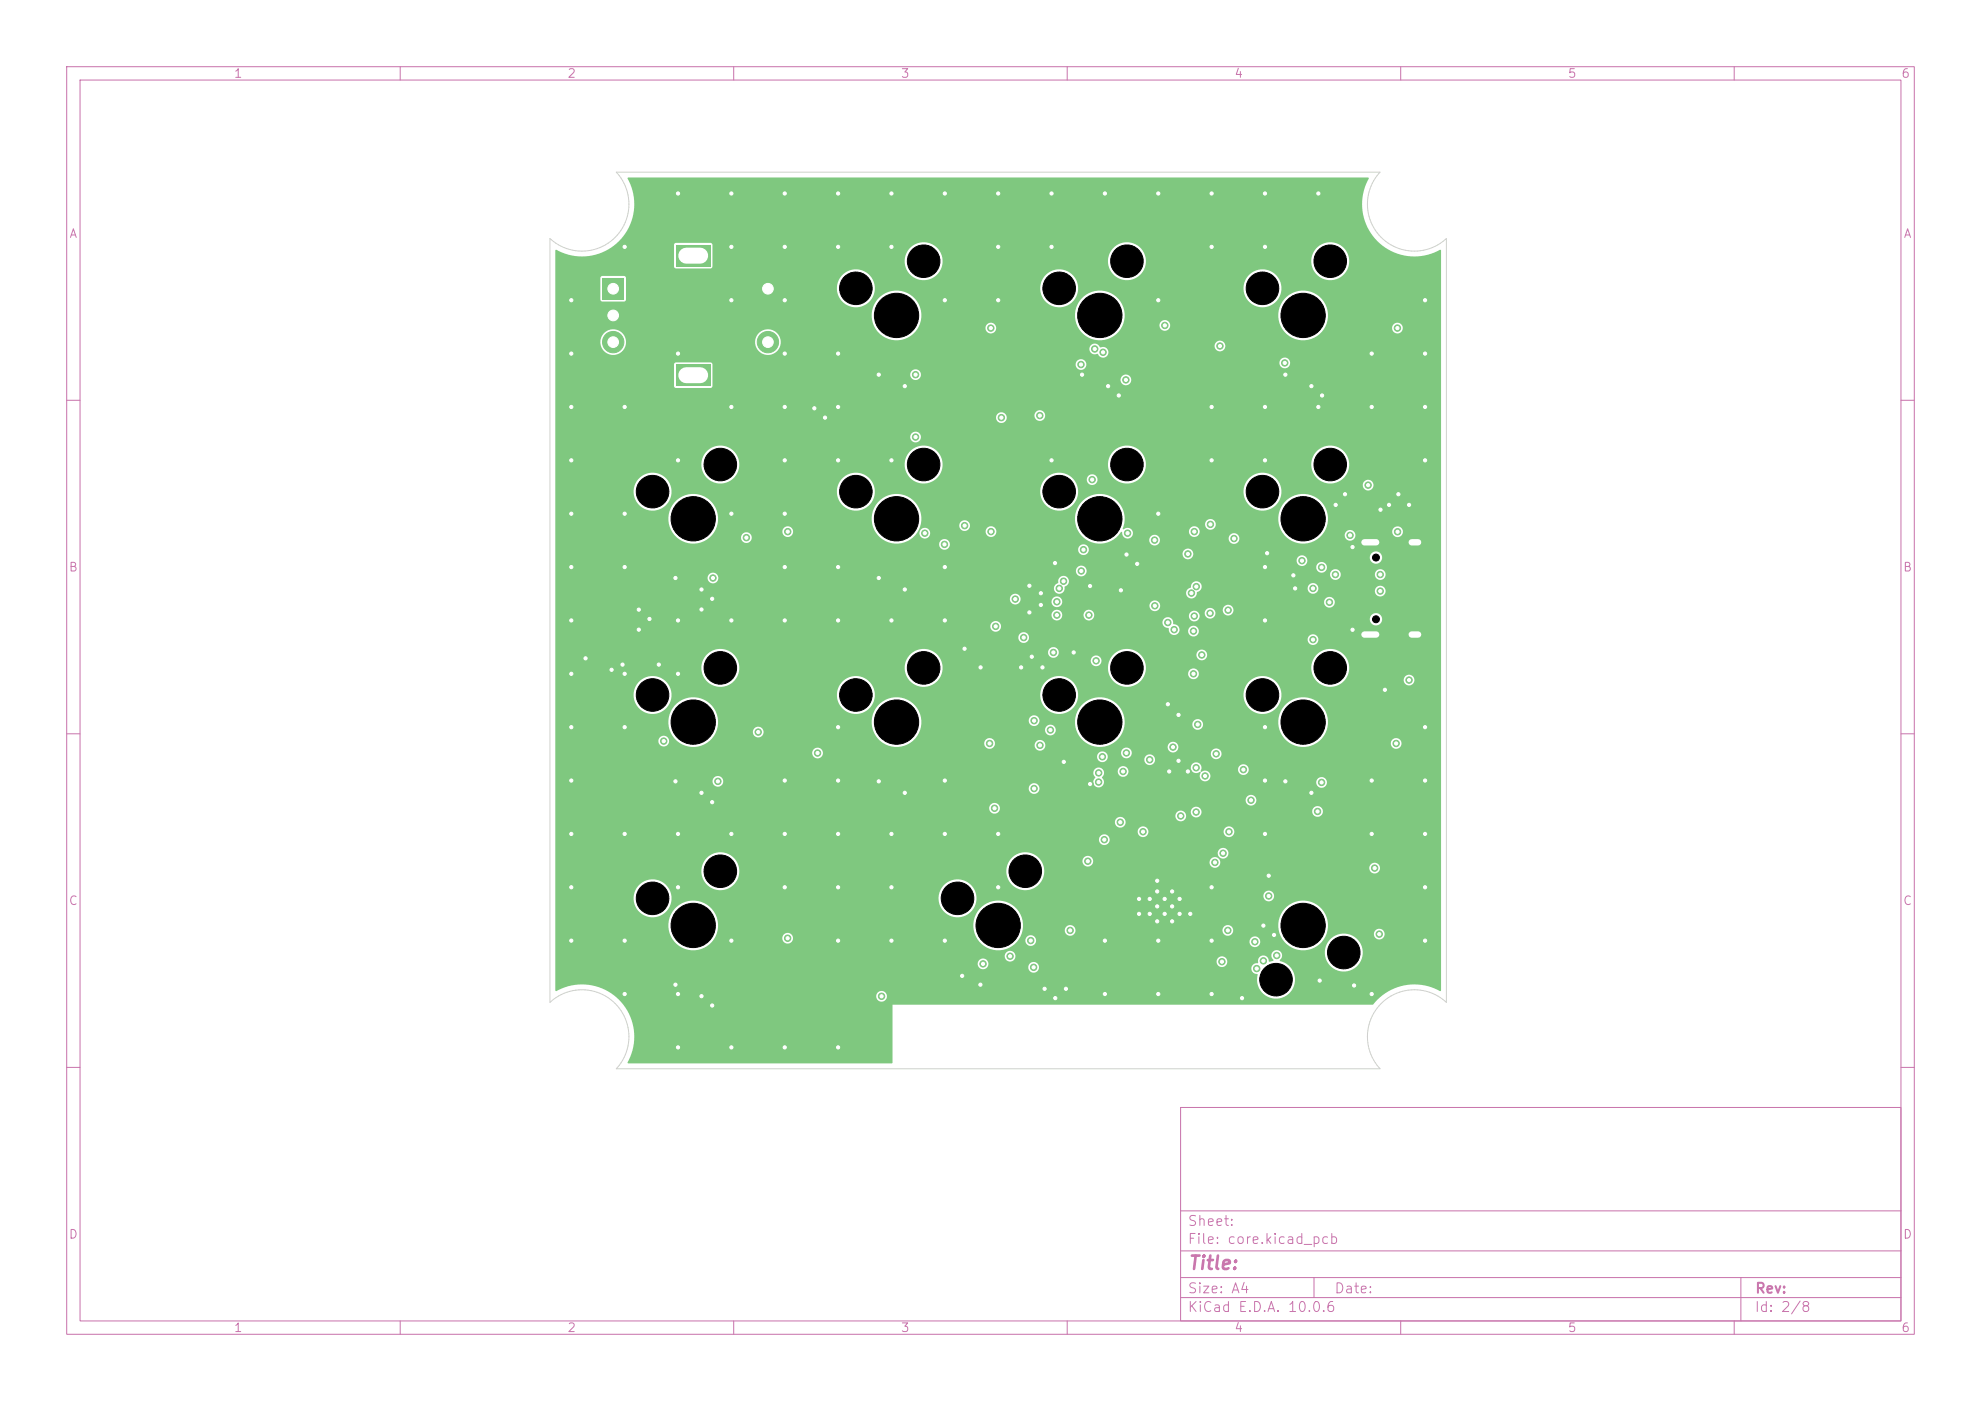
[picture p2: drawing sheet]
<svg xmlns="http://www.w3.org/2000/svg" width="297mm" height="210mm" viewBox="0 0 297 210" stroke-linecap="round" stroke-linejoin="round" font-family="sans-serif">
<defs><g id="words">
<text font-size="2" fill="#c872ab" x="178" y="190.8">Title:</text>
<g font-size="1.5" fill="#c872ab">
<text x="178" y="184.1">Sheet:</text>
<text x="178" y="186.8">File: core.kicad_pcb</text>
<text x="178" y="197">KiCad E.D.A. 10.0.6</text>
<text x="178" y="194.2">Size: A4</text>
<text x="200" y="194.2">Date:</text>
<text x="263" y="197">Id: 2/8</text>
<text x="263" y="194.2">Rev:</text>
</g>
<g font-size="1.3" fill="#c872ab">
<text x="35" y="12">1</text>
<text x="85" y="12">2</text>
<text x="135" y="12">3</text>
<text x="185" y="12">4</text>
<text x="235" y="12">5</text>
<text x="285" y="12">6</text>
<text x="10.3" y="36">A</text>
<text x="285.3" y="36">A</text>
<text x="10.2" y="86">B</text>
<text x="285.2" y="86">B</text>
<text x="10.2" y="136">C</text>
<text x="285.2" y="136">C</text>
<text x="10.2" y="186">D</text>
<text x="285.2" y="186">D</text>
<text x="35" y="200">1</text>
<text x="85" y="200">2</text>
<text x="135" y="200">3</text>
<text x="185" y="200">4</text>
<text x="235" y="200">5</text>
<text x="285" y="200">6</text>
</g>
</g></defs>
<g fill="none" stroke="#c872ab" stroke-width=".15">
<path d="M10 10h277v190h-277zM12 12h273v186h-273zM60 10v2M110 10v2M160 10v2M210 10v2M260 10v2M10 60h2M285 60h2M10 110h2M285 110h2M10 160h2"/>
<path d="M177 166h108v32h-108zM285 160h2M60 198v2M110 198v2M160 198v2M177 194.5h108M177 191.5h108M177 187.5h108M177 181.5h108M197 191.5v3M210 198v2M260 198v2"/>
<path d="M261 191.5v6.5"/>
</g>
<path d="M204.6 95.1h1.7M204.6 81.3h1.7M211.7 95.1h.9M211.7 81.3h.9" fill="none" stroke="#7fc87f" stroke-width="1.6"/>
<g fill="#7fc87f" stroke="#7fc87f" stroke-width=".15">
<circle cx="156.1" cy="88.9" r=".48"/>
<circle cx="156.1" cy="90.7" r=".48"/>
</g>
<path d="M90.3 41.7h3.2v3.2h-3.2z" fill="#7fc87f"/>
<g fill="#7fc87f" stroke="#7fc87f" stroke-width=".15">
<circle cx="91.9" cy="51.3" r="1.6"/>
<circle cx="91.9" cy="47.3" r="1.6"/>
</g>
<g fill="#7fc87f">
<path d="M101.4 36.7h5.1v3.2h-5.1z"/>
<path d="M101.4 54.6h5.1v3.2h-5.1z"/>
</g>
<g fill="#7fc87f" stroke="#7fc87f" stroke-width=".15">
<circle cx="115.1" cy="51.3" r="1.6"/>
<circle cx="115.1" cy="43.3" r="1.6"/>
<circle cx="176.9" cy="137" r=".48"/>
<circle cx="176.9" cy="134.7" r=".48"/>
<circle cx="175.7" cy="138.1" r=".48"/>
<circle cx="175.7" cy="135.9" r=".48"/>
<circle cx="175.7" cy="133.6" r=".48"/>
<circle cx="174.6" cy="137" r=".48"/>
<circle cx="174.6" cy="134.7" r=".48"/>
<circle cx="173.5" cy="138.1" r=".48"/>
<circle cx="173.5" cy="135.9" r=".48"/>
<circle cx="173.5" cy="133.6" r=".48"/>
<circle cx="172.4" cy="137" r=".48"/>
<circle cx="172.4" cy="134.7" r=".48"/>
<circle cx="206.1" cy="130.1" r=".48"/>
<circle cx="177" cy="122.3" r=".48"/>
<circle cx="154.5" cy="141" r=".48"/>
<circle cx="169.1" cy="79.9" r=".48"/>
<circle cx="189.4" cy="144" r=".48"/>
<circle cx="150.1" cy="62.6" r=".48"/>
<circle cx="163.3" cy="92.2" r=".48"/>
<circle cx="178.9" cy="101" r=".48"/>
<circle cx="158.5" cy="90.2" r=".48"/>
<circle cx="178.9" cy="94.6" r=".48"/>
<circle cx="159.5" cy="87.1" r=".48"/>
<circle cx="190.2" cy="134.3" r=".48"/>
<circle cx="138.7" cy="79.9" r=".48"/>
<circle cx="188.4" cy="145.2" r=".48"/>
<circle cx="157.9" cy="97.8" r=".48"/>
<circle cx="182.3" cy="113" r=".48"/>
<circle cx="182.1" cy="129.3" r=".48"/>
<circle cx="206.9" cy="88.6" r=".48"/>
<circle cx="200.2" cy="86.1" r=".48"/>
<circle cx="206.9" cy="86.1" r=".48"/>
<circle cx="208.3" cy="75.7" r=".48"/>
<circle cx="213.7" cy="133" r=".48"/>
<circle cx="167.7" cy="59.3" r=".48"/>
<circle cx="196.6" cy="118.8" r=".48"/>
<circle cx="101.7" cy="157" r=".48"/>
<circle cx="141.7" cy="85" r=".48"/>
<circle cx="117.7" cy="45" r=".48"/>
<circle cx="105.2" cy="88.4" r=".48"/>
<circle cx="189.7" cy="61" r=".48"/>
<circle cx="125.7" cy="69" r=".48"/>
<circle cx="149.7" cy="29" r=".48"/>
<circle cx="117.7" cy="117" r=".48"/>
<circle cx="85.7" cy="125" r=".48"/>
<circle cx="106.8" cy="150.7" r=".48"/>
<circle cx="141.7" cy="117" r=".48"/>
<circle cx="213.7" cy="109" r=".48"/>
<circle cx="125.7" cy="29" r=".48"/>
<circle cx="85.7" cy="85" r=".48"/>
<circle cx="141.7" cy="93" r=".48"/>
<circle cx="117.7" cy="77" r=".48"/>
<circle cx="202.8" cy="94.4" r=".48"/>
<circle cx="135.7" cy="118.8" r=".48"/>
<circle cx="191" cy="140.1" r=".48"/>
<circle cx="163.4" cy="117.5" r=".48"/>
<circle cx="189.7" cy="109" r=".48"/>
<circle cx="165.7" cy="29" r=".48"/>
<circle cx="192.7" cy="56.2" r=".48"/>
<circle cx="85.7" cy="109" r=".48"/>
<circle cx="93.3" cy="99.6" r=".48"/>
<circle cx="109.7" cy="29" r=".48"/>
<circle cx="178.1" cy="115.6" r=".48"/>
<circle cx="85.7" cy="53" r=".48"/>
<circle cx="101.7" cy="53" r=".48"/>
<circle cx="198.2" cy="59.3" r=".48"/>
<circle cx="158.2" cy="149.6" r=".48"/>
<circle cx="101.7" cy="125" r=".48"/>
<circle cx="154.3" cy="91.8" r=".48"/>
<circle cx="101.3" cy="86.6" r=".48"/>
<circle cx="176.7" cy="114" r=".48"/>
<circle cx="117.7" cy="157" r=".48"/>
<circle cx="85.7" cy="133" r=".48"/>
<circle cx="173.7" cy="29" r=".48"/>
<circle cx="125.7" cy="117" r=".48"/>
<circle cx="202.8" cy="82" r=".48"/>
<circle cx="156.6" cy="148.2" r=".48"/>
<circle cx="161" cy="97.8" r=".48"/>
<circle cx="122.1" cy="61.2" r=".48"/>
<circle cx="189.7" cy="69" r=".48"/>
<circle cx="159.8" cy="148.2" r=".48"/>
<circle cx="178.5" cy="137" r=".48"/>
<circle cx="125.7" cy="157" r=".48"/>
<circle cx="168.1" cy="88.5" r=".48"/>
<circle cx="213.7" cy="125" r=".48"/>
<circle cx="205.7" cy="61" r=".48"/>
<circle cx="207" cy="76.4" r=".48"/>
<circle cx="123.7" cy="62.6" r=".48"/>
<circle cx="154.3" cy="87.8" r=".48"/>
<circle cx="175.1" cy="105.6" r=".48"/>
<circle cx="162.2" cy="56.2" r=".48"/>
<circle cx="141.7" cy="141" r=".48"/>
<circle cx="93.7" cy="61" r=".48"/>
<circle cx="141.7" cy="45" r=".48"/>
<circle cx="190" cy="82.9" r=".48"/>
<circle cx="91.7" cy="100.4" r=".48"/>
<circle cx="101.3" cy="117.1" r=".48"/>
<circle cx="205.7" cy="125" r=".48"/>
<circle cx="101.7" cy="149" r=".48"/>
<circle cx="133.7" cy="133" r=".48"/>
<circle cx="93.7" cy="141" r=".48"/>
<circle cx="85.7" cy="45" r=".48"/>
<circle cx="189.7" cy="37" r=".48"/>
<circle cx="181.7" cy="37" r=".48"/>
<circle cx="109.7" cy="141" r=".48"/>
<circle cx="117.7" cy="133" r=".48"/>
<circle cx="87.8" cy="98.7" r=".48"/>
<circle cx="159.5" cy="114.2" r=".48"/>
<circle cx="131.7" cy="86.6" r=".48"/>
<circle cx="101.7" cy="93" r=".48"/>
<circle cx="209.7" cy="74.1" r=".48"/>
<circle cx="205.7" cy="117" r=".48"/>
<circle cx="213.7" cy="141" r=".48"/>
<circle cx="205.7" cy="53" r=".48"/>
<circle cx="109.7" cy="37" r=".48"/>
<circle cx="93.7" cy="77" r=".48"/>
<circle cx="117.7" cy="53" r=".48"/>
<circle cx="98.8" cy="99.6" r=".48"/>
<circle cx="135.7" cy="57.9" r=".48"/>
<circle cx="157.7" cy="29" r=".48"/>
<circle cx="125.7" cy="109" r=".48"/>
<circle cx="133.7" cy="93" r=".48"/>
<circle cx="205.7" cy="149" r=".48"/>
<circle cx="149.7" cy="45" r=".48"/>
<circle cx="173.7" cy="45" r=".48"/>
<circle cx="181.7" cy="29" r=".48"/>
<circle cx="133.7" cy="125" r=".48"/>
<circle cx="109.7" cy="125" r=".48"/>
<circle cx="149.7" cy="125" r=".48"/>
<circle cx="125.7" cy="133" r=".48"/>
<circle cx="101.7" cy="101" r=".48"/>
<circle cx="157.7" cy="37" r=".48"/>
<circle cx="125.7" cy="85" r=".48"/>
<circle cx="170.5" cy="84.5" r=".48"/>
<circle cx="213.7" cy="61" r=".48"/>
<circle cx="105.2" cy="118.8" r=".48"/>
<circle cx="109.7" cy="77" r=".48"/>
<circle cx="131.7" cy="117.1" r=".48"/>
<circle cx="105.2" cy="91.4" r=".48"/>
<circle cx="117.7" cy="93" r=".48"/>
<circle cx="189.7" cy="117" r=".48"/>
<circle cx="163.4" cy="87.8" r=".48"/>
<circle cx="158.2" cy="84.4" r=".48"/>
<circle cx="189.7" cy="29" r=".48"/>
<circle cx="85.7" cy="93" r=".48"/>
<circle cx="109.7" cy="61" r=".48"/>
<circle cx="181.7" cy="141" r=".48"/>
<circle cx="181.7" cy="133" r=".48"/>
<circle cx="197.7" cy="61" r=".48"/>
<circle cx="109.7" cy="93" r=".48"/>
<circle cx="176.7" cy="107.2" r=".48"/>
<circle cx="196.6" cy="57.9" r=".48"/>
<circle cx="144.6" cy="97.2" r=".48"/>
<circle cx="101.7" cy="29" r=".48"/>
<circle cx="149.7" cy="37" r=".48"/>
<circle cx="141.7" cy="29" r=".48"/>
<circle cx="117.7" cy="37" r=".48"/>
<circle cx="197.7" cy="29" r=".48"/>
<circle cx="170.8" cy="137" r=".48"/>
<circle cx="207.6" cy="103.4" r=".48"/>
<circle cx="141.7" cy="125" r=".48"/>
<circle cx="194.2" cy="88.2" r=".48"/>
<circle cx="147" cy="100" r=".48"/>
<circle cx="106.8" cy="89.8" r=".48"/>
<circle cx="144.3" cy="146.3" r=".48"/>
<circle cx="85.7" cy="69" r=".48"/>
<circle cx="93.7" cy="101" r=".48"/>
<circle cx="149.7" cy="133" r=".48"/>
<circle cx="213.7" cy="53" r=".48"/>
<circle cx="192.7" cy="117.1" r=".48"/>
<circle cx="154.7" cy="98.4" r=".48"/>
<circle cx="193.9" cy="86.2" r=".48"/>
<circle cx="173.7" cy="141" r=".48"/>
<circle cx="200.3" cy="75.7" r=".48"/>
<circle cx="189.7" cy="93" r=".48"/>
<circle cx="109.7" cy="45" r=".48"/>
<circle cx="173.7" cy="149" r=".48"/>
<circle cx="93.7" cy="149" r=".48"/>
<circle cx="166.1" cy="57.9" r=".48"/>
<circle cx="93.7" cy="37" r=".48"/>
<circle cx="125.7" cy="141" r=".48"/>
<circle cx="181.7" cy="149" r=".48"/>
<circle cx="213.7" cy="117" r=".48"/>
<circle cx="109.7" cy="157" r=".48"/>
<circle cx="147" cy="147.6" r=".48"/>
<circle cx="93.7" cy="85" r=".48"/>
<circle cx="85.7" cy="77" r=".48"/>
<circle cx="189.4" cy="138.7" r=".48"/>
<circle cx="85.7" cy="141" r=".48"/>
<circle cx="173.7" cy="77" r=".48"/>
<circle cx="117.7" cy="61" r=".48"/>
<circle cx="125.7" cy="53" r=".48"/>
<circle cx="190.2" cy="131.3" r=".48"/>
<circle cx="157.7" cy="69" r=".48"/>
<circle cx="105.2" cy="149.3" r=".48"/>
<circle cx="133.7" cy="69" r=".48"/>
<circle cx="101.7" cy="133" r=".48"/>
<circle cx="213.7" cy="45" r=".48"/>
<circle cx="201.7" cy="74.1" r=".48"/>
<circle cx="85.7" cy="101" r=".48"/>
<circle cx="203" cy="147.7" r=".48"/>
<circle cx="117.7" cy="29" r=".48"/>
<circle cx="101.3" cy="147.6" r=".48"/>
<circle cx="181.7" cy="61" r=".48"/>
<circle cx="175.3" cy="115.6" r=".48"/>
<circle cx="133.7" cy="37" r=".48"/>
<circle cx="189.7" cy="85" r=".48"/>
<circle cx="189.7" cy="125" r=".48"/>
<circle cx="133.7" cy="141" r=".48"/>
<circle cx="197.9" cy="147" r=".48"/>
<circle cx="168.9" cy="83.1" r=".48"/>
<circle cx="165.7" cy="149" r=".48"/>
<circle cx="213.7" cy="69" r=".48"/>
<circle cx="125.7" cy="125" r=".48"/>
<circle cx="85.7" cy="117" r=".48"/>
<circle cx="117.7" cy="125" r=".48"/>
<circle cx="156.3" cy="100" r=".48"/>
<circle cx="186.2" cy="149.6" r=".48"/>
<circle cx="117.7" cy="69" r=".48"/>
<circle cx="95.8" cy="91.4" r=".48"/>
<circle cx="153.1" cy="100" r=".48"/>
<circle cx="173.5" cy="132" r=".48"/>
<circle cx="93.7" cy="109" r=".48"/>
<circle cx="165.7" cy="141" r=".48"/>
<circle cx="211.3" cy="75.7" r=".48"/>
<circle cx="106.8" cy="120.2" r=".48"/>
<circle cx="125.7" cy="93" r=".48"/>
<circle cx="117.7" cy="85" r=".48"/>
<circle cx="131.7" cy="56.2" r=".48"/>
<circle cx="135.7" cy="88.4" r=".48"/>
<circle cx="101.7" cy="69" r=".48"/>
<circle cx="95.8" cy="94.4" r=".48"/>
<circle cx="93.7" cy="125" r=".48"/>
<circle cx="170.8" cy="134.7" r=".48"/>
<circle cx="125.7" cy="37" r=".48"/>
<circle cx="133.7" cy="29" r=".48"/>
<circle cx="181.7" cy="69" r=".48"/>
<circle cx="97.4" cy="92.8" r=".48"/>
<circle cx="85.7" cy="61" r=".48"/>
<circle cx="125.7" cy="61" r=".48"/>
<circle cx="196.9" cy="95.9" r=".48"/>
<circle cx="196.9" cy="88.2" r=".48"/>
<circle cx="202.4" cy="80.2" r=".48"/>
<circle cx="199.3" cy="90.3" r=".48"/>
<circle cx="171.4" cy="124.7" r=".48"/>
<circle cx="132.2" cy="149.3" r=".48"/>
<circle cx="186.4" cy="115.4" r=".48"/>
<circle cx="184.3" cy="124.7" r=".48"/>
<circle cx="198.1" cy="117.3" r=".48"/>
<circle cx="164.7" cy="115.9" r=".48"/>
<circle cx="187.6" cy="120" r=".48"/>
<circle cx="168" cy="123.3" r=".48"/>
<circle cx="153.5" cy="95.6" r=".48"/>
<circle cx="152.2" cy="89.8" r=".48"/>
<circle cx="175.1" cy="93.3" r=".48"/>
<circle cx="179.4" cy="87.9" r=".48"/>
<circle cx="155.9" cy="111.7" r=".48"/>
<circle cx="164.7" cy="117.2" r=".48"/>
<circle cx="137.3" cy="56.2" r=".48"/>
<circle cx="137.3" cy="65.5" r=".48"/>
<circle cx="176" cy="94.4" r=".48"/>
<circle cx="178.6" cy="88.9" r=".48"/>
<circle cx="183.2" cy="144.2" r=".48"/>
<circle cx="172.4" cy="113.9" r=".48"/>
<circle cx="149.3" cy="93.9" r=".48"/>
<circle cx="149.1" cy="121.2" r=".48"/>
<circle cx="164.3" cy="99.1" r=".48"/>
<circle cx="181.5" cy="78.6" r=".48"/>
<circle cx="195.2" cy="84" r=".48"/>
<circle cx="107.6" cy="117.1" r=".48"/>
<circle cx="162.1" cy="85.6" r=".48"/>
<circle cx="185" cy="80.7" r=".48"/>
<circle cx="198.1" cy="85" r=".48"/>
<circle cx="178.1" cy="83" r=".48"/>
<circle cx="182.9" cy="51.9" r=".48"/>
<circle cx="180.7" cy="116.3" r=".48"/>
<circle cx="174.6" cy="48.8" r=".48"/>
<circle cx="155" cy="118.2" r=".48"/>
<circle cx="155" cy="108" r=".48"/>
<circle cx="144.6" cy="78.8" r=".48"/>
<circle cx="141.6" cy="81.6" r=".48"/>
<circle cx="168.4" cy="115.6" r=".48"/>
<circle cx="155.9" cy="62.3" r=".48"/>
<circle cx="158.8" cy="88.2" r=".48"/>
<circle cx="158.5" cy="92.2" r=".48"/>
<circle cx="209.5" cy="79.7" r=".48"/>
<circle cx="211.3" cy="101.9" r=".48"/>
<circle cx="192.6" cy="54.4" r=".48"/>
<circle cx="163.7" cy="71.9" r=".48"/>
<circle cx="106.9" cy="86.6" r=".48"/>
<circle cx="111.9" cy="80.6" r=".48"/>
<circle cx="197.5" cy="121.6" r=".48"/>
<circle cx="179.3" cy="115.1" r=".48"/>
<circle cx="165.3" cy="113.4" r=".48"/>
<circle cx="179.3" cy="121.7" r=".48"/>
<circle cx="113.7" cy="109.7" r=".48"/>
<circle cx="168.9" cy="112.9" r=".48"/>
<circle cx="173.1" cy="90.8" r=".48"/>
<circle cx="209.5" cy="49.2" r=".48"/>
<circle cx="209.3" cy="111.4" r=".48"/>
<circle cx="162.1" cy="54.6" r=".48"/>
<circle cx="165.4" cy="52.8" r=".48"/>
<circle cx="164.1" cy="52.3" r=".48"/>
<circle cx="168.8" cy="56.9" r=".48"/>
<circle cx="179.6" cy="108.6" r=".48"/>
<circle cx="160.4" cy="139.5" r=".48"/>
<circle cx="191.4" cy="143.2" r=".48"/>
<circle cx="147.4" cy="144.5" r=".48"/>
<circle cx="151.4" cy="143.3" r=".48"/>
<circle cx="155" cy="145" r=".48"/>
<circle cx="184.1" cy="139.5" r=".48"/>
<circle cx="148.4" cy="111.4" r=".48"/>
<circle cx="205.1" cy="72.7" r=".48"/>
<circle cx="162.4" cy="82.4" r=".48"/>
<circle cx="179.1" cy="92.3" r=".48"/>
<circle cx="175.9" cy="112" r=".48"/>
<circle cx="173.1" cy="81" r=".48"/>
<circle cx="179.1" cy="79.7" r=".48"/>
<circle cx="148.6" cy="79.7" r=".48"/>
<circle cx="118.1" cy="79.7" r=".48"/>
<circle cx="163.1" cy="129.1" r=".48"/>
<circle cx="183.4" cy="127.9" r=".48"/>
<circle cx="206.8" cy="140" r=".48"/>
<circle cx="122.6" cy="112.9" r=".48"/>
<circle cx="157.5" cy="109.4" r=".48"/>
<circle cx="165.6" cy="125.9" r=".48"/>
<circle cx="181.4" cy="91.9" r=".48"/>
<circle cx="99.5" cy="111.1" r=".48"/>
<circle cx="180.2" cy="98.2" r=".48"/>
<circle cx="184.1" cy="91.5" r=".48"/>
<circle cx="148.5" cy="49.2" r=".48"/>
<circle cx="118.1" cy="140.6" r=".48"/>
<circle cx="188.1" cy="141.2" r=".48"/>
</g>
<path d="M83.3 37.5l2.3 .8 2.1 .1 1.2-.1 1.3-.4 1-.5 1-.7h8.9v3.3v.2h.2h5.3l.2-.2v-1h28.8v.3a2.85 2.85 0 0 0 3.1 2.7 2.85 2.85 0 0 0 2.6-3h24.8v.3a2.85 2.85 0 0 0 3 2.7 2.85 2.85 0 0 0 2.7-3h24.8v.3a2.85 2.85 0 0 0 4.3 2.3 2.85 2.85 0 0 0 0-4.9 2.85 2.85 0 0 0-4.3 2.3h-24.8l-.1-.4a2.85 2.85 0 0 0-2.9-2.3 2.85 2.85 0 0 0-2.7 2.7h-24.8v-.4a2.85 2.85 0 0 0-3-2.3 2.85 2.85 0 0 0-2.7 2.7h-28.8v-2.3l-.1-.2-.2-.1h-5.2l-.2 .1v.2h-8.9l1-1 .8-1.1 .5-1.1 .5-1.4 .1-1.4-.1-1.2-.3-1.5-.6-1.2 .1-.2h110.9l.1 .2-.6 1.2-.3 1.5-.1 1 .1 1.2 .3 1.3 .5 1.1 .7 1.2 .8 .9 1 .9 1.1 .6 1.2 .5 1 .2h1.2l1.4-.1 1.1-.3 1.3-.6 .1 .1 .1 111-.2 .1-1.4-.6-1.5-.4h-1.4l-1.2 .1-1.3 .4-1 .6-1.2 .8-1.1 1.1h-72v8.7l-.1 .1h-39.5l-.1-.1 .6-1.5 .3-1.5 .1-1.3-.2-1.2-.4-1.3-.5-1.1-.9-1.2-1-1h39.3a.81 .81 0 0 0 1 .9 .81 .81 0 0 0 .4-1.3 .81 .81 0 0 0-1.4 .2v.2h-39.3l-1-.6-1.3-.6-1.1-.3-1.4-.1-2 .2-1.9 .8-.1-.1v-4.1h63.3a.8 .8 0 0 0 .5 .8 .8 .8 0 0 0 1-.3h6.1v.2a.81 .81 0 0 0 .8 .7 .81 .81 0 0 0 .8-.7h31.8v.2a.87 .87 0 0 0 .9 .7 2.87 2.87 0 0 0 2 3.6 2.87 2.87 0 0 0 3.6-2.1 2.87 2.87 0 0 0-2.2-3.5 1.26 1.26 0 0 0 .2-1.3l-.2-.1h6.7a2.85 2.85 0 0 0 4 2.8 2.85 2.85 0 0 0 .6-4.8 2.85 2.85 0 0 0-4.5 1.6l-.1 .4h-6.7a.83 .83 0 0 0-1.1 .2 .83 .83 0 0 0 .1 1.1l-.1 .1-.5 .2a.85 .85 0 0 0-.7-.9 .85 .85 0 0 0-1 .6v.4l-.7 .2-.3 .6h-31.8a.81 .81 0 0 0-.7-.9 .81 .81 0 0 0-.9 .7h-6.1v-.1a.81 .81 0 0 0-.5-1.1 .81 .81 0 0 0-1 .7h-63.3v-1.2h67.3v.2a.8 .8 0 0 0 1.2 .7h30.6v.2a.81 .81 0 0 0 1.2 .5 .81 .81 0 0 0 0-1.3 .81 .81 0 0 0-1.2 .6h-30.6l.1-.1a.81 .81 0 0 0-.1-1.4 .81 .81 0 0 0-1.2 .6h-67.3v-4.7h16.9v.5a3.7 3.7 0 0 0 2.9 3.4 3.7 3.7 0 0 0 4.1-1.9h10.1v.2a.81 .81 0 0 0 1.2 .6 .81 .81 0 0 0 0-1.3 .81 .81 0 0 0-1.2 .5h-10.1l.1-.1a3.7 3.7 0 0 0 .4-1.9h38.2v.5a3.7 3.7 0 0 0 2.7 3.3 3.7 3.7 0 0 0 4.1-1.4h1v.2a.81 .81 0 0 0 .8 .7 .81 .81 0 0 0 .8-.7h32v.2a.81 .81 0 0 0 1.3 .5 .81 .81 0 0 0 0-1.3 .81 .81 0 0 0-1.3 .6h-32v-.2a.81 .81 0 0 0-.8-.7 .81 .81 0 0 0-.8 .7h-1l.3-.5 .3-1h6.3v.2a.81 .81 0 0 0 .9 .7 .81 .81 0 0 0 .7-.9h22.1v.2a.81 .81 0 0 0 1.2 .5 .81 .81 0 0 0 0-1.3 .81 .81 0 0 0-1.2 .6h-22.1v-.2a.81 .81 0 0 0-.9-.5 .81 .81 0 0 0-.7 .7h-6.3l.1-.9h38.3a3.7 3.7 0 0 0 2.9 3.9 3.7 3.7 0 0 0 4.3-2.5h7.1v.2a.81 .81 0 0 0 1.2 .6 .81 .81 0 0 0 0-1.4 .81 .81 0 0 0-1.2 .6h-7.1l.1-.4a3.7 3.7 0 0 0-3.1-4.5 3.7 3.7 0 0 0-4.2 3.5h-38.3l-.1-.5a3.7 3.7 0 0 0-3.9-3 3.7 3.7 0 0 0-3.5 3.5h-38.2l-.1-.5a3.7 3.7 0 0 0-3.9-3 3.7 3.7 0 0 0-3.5 3.5h-16.9v-4h11.7v.3a2.85 2.85 0 0 0 3 2.7 2.85 2.85 0 0 0 2.7-3h40v.3a2.84 2.84 0 0 0 3.2 2.7 2.84 2.84 0 0 0 2.5-3.3h43v.2a.81 .81 0 0 0 1.2 .6 .81 .81 0 0 0 0-1.4 .81 .81 0 0 0-1.2 .6h-43l-.1-.1a2.85 2.85 0 0 0-2.9-2.3 2.85 2.85 0 0 0-2.7 2.7h-40l-.1-.4a2.85 2.85 0 0 0-3-2.3 2.85 2.85 0 0 0-2.6 2.7h-11.7v-4.1h21.9v.4a2.85 2.85 0 0 0 3 2.6 2.85 2.85 0 0 0 2.6-3h40.1v.4a2.85 2.85 0 0 0 3.7 2.5 2.85 2.85 0 0 0 1.5-4.3h6.2v.2a.81 .81 0 0 0 .8 .7 .81 .81 0 0 0 .8-.7h17.4v.2a.81 .81 0 0 0 1.2 .6h22.8v.2a.81 .81 0 0 0 1.2 .6 .81 .81 0 0 0 0-1.4 .81 .81 0 0 0-1.2 .6h-22.8l.1-.1a.81 .81 0 0 0-.1-1.3 .81 .81 0 0 0-1.2 .6h-17.4v-.2a.81 .81 0 0 0-.8-.7 .81 .81 0 0 0-.8 .7h-6.2l-.8-.8-1.1-.4h28.4a.81 .81 0 0 0 1 .9 .81 .81 0 0 0 .4-1.3 .81 .81 0 0 0-1.4 .2v.2h-28.4a2.84 2.84 0 0 0-3.3 2.6h-40.1v-.4a2.85 2.85 0 0 0-3-2.2 2.85 2.85 0 0 0-2.6 2.6h-21.9v-4.6h81.5v.2a.81 .81 0 0 0 1.2 .5 .81 .81 0 0 0 0-1.3 .81 .81 0 0 0-1.2 .6h-81.5v-1.2h87.3v.2a.81 .81 0 0 0 .9 .7 .81 .81 0 0 0 .7-.9h11.3v.2a.81 .81 0 0 0 1.2 .6 .81 .81 0 0 0 0-1.4 .81 .81 0 0 0-1.2 .6h-11.3l-.1-.2a.81 .81 0 0 0-.8-.5 .81 .81 0 0 0-.7 .7h-87.3v-1.5h83.9v.3a.81 .81 0 0 0 1.2 .5 .81 .81 0 0 0 0-1.3 .81 .81 0 0 0-1.2 .5h-83.9v-.9h92.9v.2a.81 .81 0 0 0 1.3 .6 .81 .81 0 0 0-.1-1.4h1.1v.2a.8 .8 0 0 0 1 .7 .8 .8 0 0 0 .6-1h16.6v.2a.81 .81 0 0 0 1.3 .6 .81 .81 0 0 0 0-1.3 .81 .81 0 0 0-1.3 .5h-16.6v-.1a.81 .81 0 0 0-.9-.5 .81 .81 0 0 0-.7 .7h-1.1l-.5-.1-.4 .2-.3 .5h-92.9v-1.1h65a.81 .81 0 0 0 1 .8 .81 .81 0 0 0 .4-1.3 .81 .81 0 0 0-1.3 .2l-.1 .3h-65v-1.3h103.5a.81 .81 0 0 0 1 .9 .81 .81 0 0 0 .4-1.3 .81 .81 0 0 0-1.4 .2v.2h-103.5v-1.7h70.9a.81 .81 0 0 0 1.1 .9 .81 .81 0 0 0 .3-1.3 .81 .81 0 0 0-1.3 .2l-.1 .2h-70.9v-1.1h23.5a.8 .8 0 0 0 .8 .9 .8 .8 0 0 0 .8-.8h55.5v.2a.81 .81 0 0 0 .9 .7 .81 .81 0 0 0 .7-.8h31.8v.2a.81 .81 0 0 0 1.3 .6 .81 .81 0 0 0 0-1.4 .81 .81 0 0 0-1.3 .6h-31.8l-.3-.7 .3-.5v-.5h2.1a.81 .81 0 0 0 1.1 .9 .81 .81 0 0 0 .1-1.4h9.7v.2a.81 .81 0 0 0 1.3 .5l.2 .1a.81 .81 0 0 0 .4 1.3 .81 .81 0 0 0 1.1-.8 .81 .81 0 0 0-1.1-.7l-.4 .1 .1-.4h5.5a.81 .81 0 0 0 1.1 .8 .81 .81 0 0 0 .3-1.3 .81 .81 0 0 0-1.3 .3l-.1 .2h-5.5a.8 .8 0 0 0-.6-1 .8 .8 0 0 0-1 .7h-9.7l-.5-.2-.6 .4-.1 .3h-2.1a.82 .82 0 0 0-1.3-.3 .82 .82 0 0 0 0 1.3l-.3 .6h-55.5v-.1a.81 .81 0 0 0-.8-.7 .81 .81 0 0 0-.8 .7h-23.5v-4.2h38.5v.2a.8 .8 0 0 0 .6 .7 .8 .8 0 0 0 .8-.4h41.3v.2a.81 .81 0 0 0 .7 .7 .81 .81 0 0 0 .8-.4h5.6v.2a.81 .81 0 0 0 1.2 .6 .81 .81 0 0 0 0-1.4 .81 .81 0 0 0-1.2 .6h-5.6v-.7l-.3-.3h2.4a.8 .8 0 0 0 .7 .9 .8 .8 0 0 0 .9-.8h11.8v.2a.81 .81 0 0 0 1.3 .6 .81 .81 0 0 0 0-1.4 .81 .81 0 0 0-1.3 .6h-11.8v-.1a.81 .81 0 0 0-.8-.7 .81 .81 0 0 0-.8 .7h-2.4l-.5-.2-.4 .2-.3 .5h-41.3a.8 .8 0 0 0-.3-1.2 .8 .8 0 0 0-1.1 .7h-38.5v-1.8h15.4v.2a.81 .81 0 0 0 1.2 .6 .81 .81 0 0 0 0-1.4 .81 .81 0 0 0-1.2 .6h-15.4v-3h16.9v.5a3.7 3.7 0 0 0 3.1 3.4 3.7 3.7 0 0 0 4.1-2.3h5.5v.2a.81 .81 0 0 0 1.2 .6 .81 .81 0 0 0 0-1.3 .81 .81 0 0 0-1.2 .5h-5.5l.2-.6 .1-1h23a3.7 3.7 0 0 0 1.9 3.5 3.7 3.7 0 0 0 3.9-.2h11.1v.2a.8 .8 0 0 0 .7 .8 .8 .8 0 0 0 .8-.7h6v.2a.81 .81 0 0 0 1.3 .6 .81 .81 0 0 0 0-1.4 .81 .81 0 0 0-1.3 .6h-5.9a.81 .81 0 0 0-.7-1 .81 .81 0 0 0-.9 .7h-11.1l.4-.3a3.7 3.7 0 0 0 1.1-1.7h18.7v.2a.81 .81 0 0 0 1.2 .6 .81 .81 0 0 0 0-1.4 .81 .81 0 0 0-1.2 .6h-18.7l.1-1.4h16.1a.8 .8 0 0 0 .8 .9 .8 .8 0 0 0 .8-.8h5.4v.5a3.7 3.7 0 0 0 4.5 3.4h9.4v.2a.81 .81 0 0 0 1.2 .6 .81 .81 0 0 0 0-1.4 .81 .81 0 0 0-1.2 .6h-9.4l.4-.1a3.7 3.7 0 0 0 2.5-3.3h10.2v.2a.81 .81 0 0 0 1.1 .6 .81 .81 0 0 0 .2-1.3h11.6v.5a3.7 3.7 0 0 0 5.8 2.8h11v.2a.81 .81 0 0 0 1.3 .6 .81 .81 0 0 0 0-1.3 .81 .81 0 0 0-1.3 .5h-11l.3-.3a3.7 3.7 0 0 0-.8-6.1 3.7 3.7 0 0 0-5.3 3.1h-11.6a.81 .81 0 0 0-1.3 .5h-10.2a3.7 3.7 0 0 0-3.5-4 3.7 3.7 0 0 0-3.9 3.5h-5.4v-.1a.81 .81 0 0 0-.8-.7 .81 .81 0 0 0-.8 .7h-16.1v-.4a3.7 3.7 0 0 0-3.9-3 3.7 3.7 0 0 0-3.5 3.5h-23l-.1-.5a3.7 3.7 0 0 0-3.9-3 3.7 3.7 0 0 0-3.5 3.5h-16.9v-4h11.7v.4a2.85 2.85 0 0 0 3 2.6 2.85 2.85 0 0 0 2.7-3h24.8v.4a2.85 2.85 0 0 0 3 2.6 2.85 2.85 0 0 0 2.7-3h24.8v.4a2.85 2.85 0 0 0 3 2.6 2.85 2.85 0 0 0 2.6-3h24.8v.4a2.85 2.85 0 0 0 4.4 2.2 2.85 2.85 0 0 0 0-4.9 2.85 2.85 0 0 0-4.4 2.3h-24.8v-.4a2.85 2.85 0 0 0-3-2.3 2.85 2.85 0 0 0-2.6 2.7h-24.8l-.1-.4a2.85 2.85 0 0 0-3-2.3 2.85 2.85 0 0 0-2.6 2.7h-24.8l-.1-.4a2.85 2.85 0 0 0-3-2.3 2.85 2.85 0 0 0-2.6 2.7h-11.7v-4.1h21.9v.4a2.85 2.85 0 0 0 3 2.7 2.85 2.85 0 0 0 2.6-3.1h24.8v.4a2.85 2.85 0 0 0 3.1 2.7 2.85 2.85 0 0 0 2.6-3.1h24.8v.4a2.84 2.84 0 0 0 2.6 2.6 2.84 2.84 0 0 0 3-2h6.4v.2a.81 .81 0 0 0 1.3 .6 .81 .81 0 0 0 0-1.4 .81 .81 0 0 0-1.3 .6h-6.4l.1-1h24.8v.4a2.84 2.84 0 0 0 2 2.5 2.84 2.84 0 0 0 3.1-1h8.8v.2a.81 .81 0 0 0 1.2 .6 .81 .81 0 0 0 0-1.3 .81 .81 0 0 0-1.2 .5h-8.8l.1-.1a2.85 2.85 0 0 0-1.4-4.3 2.85 2.85 0 0 0-3.8 2.5h-24.8v-.2a2.84 2.84 0 0 0-.9-1.6h8.5v.2a.81 .81 0 0 0 1.2 .6 .81 .81 0 0 0 0-1.4 .81 .81 0 0 0-1.2 .6h-8.5l-.1-.1a2.85 2.85 0 0 0-2.9-.5 2.85 2.85 0 0 0-1.8 2.4h-24.8l-.2-.9h22.4a.81 .81 0 0 0 1.1 .8 .81 .81 0 0 0 .3-1.3 .81 .81 0 0 0-1.3 .2l-.1 .3h-22.4l-.5-.8-.6-.5h17.1a.81 .81 0 0 0 1.1 .9 .81 .81 0 0 0 .3-1.3 .81 .81 0 0 0-1.3 .2l-.1 .2h-17.1a2.84 2.84 0 0 0-4.4 2.2h-24.8v-.2a2.84 2.84 0 0 0-2.9-2.4 2.84 2.84 0 0 0-2.7 2.6h-21.9v-4.4h69.4v.2a.8 .8 0 0 0 .7 .7 .8 .8 0 0 0 .8-.6h41.9v.2a.81 .81 0 0 0 1.2 .6 .81 .81 0 0 0 0-1.4 .81 .81 0 0 0-1.2 .6h-41.9l.1-.1a.81 .81 0 0 0-.7-.9 .81 .81 0 0 0-.9 .7h-69.4v-1.7h65.2v.2a.81 .81 0 0 0 1.2 .6 .81 .81 0 0 0 0-1.4h24.6v.2a.87 .87 0 0 0 .9 .8 .83 .83 0 0 0 .6 1 .83 .83 0 0 0 1-.7h1.3v.2a.81 .81 0 0 0 1.3 .6 .81 .81 0 0 0 0-1.4 .81 .81 0 0 0-1.3 .6h-1.3a.86 .86 0 0 0-.9-.9 .83 .83 0 0 0-.6-1.1 .83 .83 0 0 0-1 .7h-24.6l-.5-.1-.6 .3-.1 .4h-65.2v-1.7h74.4a.81 .81 0 0 0 .8 .9 .81 .81 0 0 0 .8-.9h3.2v.2a.8 .8 0 0 0 .8 .7 .8 .8 0 0 0 .8-.8h14.1v.3a.81 .81 0 0 0 1.2 .6 .81 .81 0 0 0 .3-1.3h.9v.2a.8 .8 0 0 0 1 .7h23.8v.2a.93 .93 0 0 0 1.4 .7 .93 .93 0 0 0 0-1.6 .93 .93 0 0 0-1.4 .7h-23.8h.1a.8 .8 0 0 0 .3-1.3h1.3v.2a.81 .81 0 0 0 1.3 .5 .81 .81 0 0 0 0-1.3 .81 .81 0 0 0-1.3 .6l-1.4-.1a.81 .81 0 0 0-1.3 .5h-.9l-.2-.1a.81 .81 0 0 0-1.3 .5h-14.1v-.1a.81 .81 0 0 0-.8-.7 .81 .81 0 0 0-.8 .7l-3.3-.1a.8 .8 0 0 0-.8-.6 .8 .8 0 0 0-.7 .7h-74.4v-2.4h68.1v.2a.81 .81 0 0 0 .7 .7 .81 .81 0 0 0 .9-.5h4.7v.2a.81 .81 0 0 0 .5 .7 .81 .81 0 0 0 .9-.3h13.2v.2a.81 .81 0 0 0 1.2 .6 .81 .81 0 0 0 .1-1.3h24.9v.2a.81 .81 0 0 0 1.2 .6 .81 .81 0 0 0 0-1.4 .81 .81 0 0 0-1.2 .6h-24.9a.81 .81 0 0 0-1.3 .5h-13.2a.81 .81 0 0 0-.3-1.2 .81 .81 0 0 0-1.1 .6h-4.7v-.2a.81 .81 0 0 0-.7-.9 .81 .81 0 0 0-.9 .7h-68.1v-1.6h74.7v.2a.8 .8 0 0 0 1.4 .5h18.4v.2a.83 .83 0 0 0 1 .7 .83 .83 0 0 0 .7-.9l.3-.2 .3-.5h16v.2a.81 .81 0 0 0 .7 .7 .81 .81 0 0 0 .8-.5h8.5v.2a.81 .81 0 0 0 1.3 .6 .81 .81 0 0 0 0-1.4 .81 .81 0 0 0-1.3 .6h-8.5l.1-.2a.81 .81 0 0 0-.7-.9 .81 .81 0 0 0-.9 .7l-15.9-.1a.83 .83 0 0 0-.9-.9 .83 .83 0 0 0-.8 1l-.5 .3-.2 .4h-18.4l.2-.3 .1-.6a.81 .81 0 0 0 .5-1 .81 .81 0 0 0-1-.6 .81 .81 0 0 0-.5 1.1l-.5 .3-.2 .4h-74.7v-1.6h22.8v.2a.81 .81 0 0 0 1.2 .6 .81 .81 0 0 0 0-1.3 .81 .81 0 0 0-1.2 .5h-22.8v-1h78v.2a.8 .8 0 0 0 .6 .7 .8 .8 0 0 0 .9-.4h36.6v.2a.81 .81 0 0 0 .9 .7 .81 .81 0 0 0 .7-.9h5.1v.2a.81 .81 0 0 0 1.3 .6 .81 .81 0 0 0 0-1.4 .81 .81 0 0 0-1.3 .6h-5.1a.81 .81 0 0 0-.8-.7 .81 .81 0 0 0-.8 .7h-36.6l.1-.5-.3-.6h34.7a.81 .81 0 0 0 1.1 .9 .81 .81 0 0 0 .3-1.3 .81 .81 0 0 0-1.3 .2l-.1 .2h-34.7a.8 .8 0 0 0-1.3 .6h-78v-1.6h111.1v.3a.8 .8 0 0 0 1.2 .6 .8 .8 0 0 0 .1-1.3h9.7v.2a.93 .93 0 0 0 1.4 .7 .93 .93 0 0 0 0-1.6 .93 .93 0 0 0-1.4 .7l-9.7-.1a.81 .81 0 0 0-1.3 .5h-111.1v-2.4h57.5v.2a.8 .8 0 0 0 1.2 .6h19.6v.2a.8 .8 0 0 0 .6 .7 .8 .8 0 0 0 .8-.3h14.3v.2a.81 .81 0 0 0 1.2 .6 .81 .81 0 0 0 0-1.3 .81 .81 0 0 0-1.2 .5h-14.2a.81 .81 0 0 0-.4-1.2 .81 .81 0 0 0-1.1 .6h-19.6l.1-.1a.81 .81 0 0 0-.1-1.3 .81 .81 0 0 0-1.2 .6h-57.5v-4h16.9v.5a3.7 3.7 0 0 0 2.4 3.2 3.7 3.7 0 0 0 3.9-.7h4.6v.2a.81 .81 0 0 0 1.2 .6 .81 .81 0 0 0 0-1.4 .81 .81 0 0 0-1.2 .6h-4.6l.7-.9h10.1v.2a.81 .81 0 0 0 1.2 .6 .81 .81 0 0 0 0-1.4 .81 .81 0 0 0-1.2 .6h-10.1l.1-.2a3.7 3.7 0 0 0 .4-1.9h23v.5a3.7 3.7 0 0 0 2.8 3.4 3.7 3.7 0 0 0 4-1.6h.4v.2a.81 .81 0 0 0 1.2 .6 .81 .81 0 0 0 0-1.4 .81 .81 0 0 0-1.2 .6h-.4l.5-1.1h5.8a.8 .8 0 0 0 1 .9h3v.2a.81 .81 0 0 0 1.2 .6 .81 .81 0 0 0 0-1.4 .81 .81 0 0 0-1.2 .6h-3l.1-.1a.81 .81 0 0 0 .2-1.4 .81 .81 0 0 0-1.3 .6h-5.8l.1-1.2h23.1v.5a3.7 3.7 0 0 0 5.8 2.9h5.3v.2a.81 .81 0 0 0 1 .6 .81 .81 0 0 0 .5-1.1h10.4v.2a.81 .81 0 0 0 1.2 .6 .81 .81 0 0 0 0-1.4 .81 .81 0 0 0-1.2 .6h-10.4v-.1a.8 .8 0 0 0-.9-.3 .8 .8 0 0 0-.6 .7h-5.3l.7-.7 .3-.4h.2a.81 .81 0 0 0 1 .9 .81 .81 0 0 0 .6-1.1h8.5v.2a.81 .81 0 0 0 1.2 .6 .81 .81 0 0 0 0-1.4 .81 .81 0 0 0-1.2 .6h-8.5l-.1-.2a.85 .85 0 0 0-1.3 0l-.1-.2 .2-.7h12.2a.81 .81 0 0 0 1 .9 .81 .81 0 0 0 .4-1.3 .81 .81 0 0 0-1.4 .2v.2h-12.2l.1-1h23.1a3.7 3.7 0 0 0 2.3 3.7 3.7 3.7 0 0 0 4.2-1.1h3.4v.2a.81 .81 0 0 0 1.2 .6 .81 .81 0 0 0 .1-1.3h5.8v.2a.81 .81 0 0 0 1.3 .6 .81 .81 0 0 0 0-1.4 .81 .81 0 0 0-1.3 .6l-5.9-.1a.8 .8 0 0 0-1.2 .6h-3.4l.3-.3a3.7 3.7 0 0 0-1.9-5.6 3.7 3.7 0 0 0-4.9 3.3h-23.1l-.1-.5a3.7 3.7 0 0 0-3.9-3 3.7 3.7 0 0 0-3.4 3.5h-23.1v-.5a3.7 3.7 0 0 0-3.9-3 3.7 3.7 0 0 0-3.5 3.5h-23l-.1-.5a3.7 3.7 0 0 0-3.9-3 3.7 3.7 0 0 0-3.5 3.5h-16.9v-4h11.7v.4a2.85 2.85 0 0 0 3 2.6 2.85 2.85 0 0 0 2.7-3h24.8v.4a2.85 2.85 0 0 0 3 2.6 2.85 2.85 0 0 0 2.7-3h24.8v.4a2.85 2.85 0 0 0 3 2.6 2.85 2.85 0 0 0 2.6-3h24.8v.4a2.84 2.84 0 0 0 3.5 2.6 2.84 2.84 0 0 0 2-3.9h12.4v.2a.8 .8 0 0 0 1.2 .6 .8 .8 0 0 0 0-1.4 .8 .8 0 0 0-1.2 .6h-12.4l-.1-.2a2.85 2.85 0 0 0-3.1-1.5 2.85 2.85 0 0 0-2.3 2.6h-24.8l-.3-1.1-.4-.6h2a.81 .81 0 0 0 1.1 .9 .81 .81 0 0 0 .3-1.3 .81 .81 0 0 0-1.3 .2l-.1 .2h-2a2.85 2.85 0 0 0-3-.8 2.85 2.85 0 0 0-1.9 2.5h-24.8l-.1-.4a2.85 2.85 0 0 0-3-2.2 2.85 2.85 0 0 0-2.6 2.6h-24.8l-.1-.4a2.85 2.85 0 0 0-2.9-2.2 2.85 2.85 0 0 0-2.7 2.6h-11.7v-4.1h21.9v.4a2.85 2.85 0 0 0 3 2.7 2.85 2.85 0 0 0 2.6-3.1h24.8v.4a2.85 2.85 0 0 0 3.1 2.7 2.85 2.85 0 0 0 2.6-3.1h24.8v.4a2.85 2.85 0 0 0 3 2.7 2.85 2.85 0 0 0 2.7-3.1h24.8v.4a2.85 2.85 0 0 0 4.3 2.3 2.85 2.85 0 0 0 0-4.9 2.85 2.85 0 0 0-4.3 2.2h-24.8l-.1-.3a2.85 2.85 0 0 0-2.9-2.3 2.85 2.85 0 0 0-2.7 2.6h-24.8v-.3a2.85 2.85 0 0 0-3-2.3 2.85 2.85 0 0 0-2.7 2.6h-24.8v-.3a2.85 2.85 0 0 0-3-2.3 2.85 2.85 0 0 0-2.6 2.6h-21.9v-4h53.2v.2a.81 .81 0 0 0 1.2 .6 .81 .81 0 0 0 0-1.4 .81 .81 0 0 0-1.2 .6h-53.2v-2.9h66v.2a.8 .8 0 0 0 1.1 .7 .8 .8 0 0 0 .4-1.2h4.3v.2a.81 .81 0 0 0 1.2 .6 .81 .81 0 0 0 0-1.4 .81 .81 0 0 0-1.2 .6h-4.3v-.1a.81 .81 0 0 0-.9-.3 .81 .81 0 0 0-.6 .7h-66v-7.9h17.8v3.3v.2l.2 .1 5.3-.1 .2-.2v-1.8h29.7v.2a.8 .8 0 0 0 1.2 .5h30.3v.3a.81 .81 0 0 0 1.2 .5 .81 .81 0 0 0 0-1.3 .81 .81 0 0 0-1.2 .5h-30.2a.81 .81 0 0 0-.1-1.3 .81 .81 0 0 0-1.2 .6h-29.7v-1.6h54.5a.81 .81 0 0 0 .9 .9 .81 .81 0 0 0 .6-1.1h29v.2a.81 .81 0 0 0 1.3 .6 .81 .81 0 0 0 0-1.4 .81 .81 0 0 0-1.3 .6h-29l-.1-.1a.81 .81 0 0 0-.8-.3 .81 .81 0 0 0-.6 .6h-54.5l-.3-.2h-5.2l-.2 .1v.2h-17.8v-3.5h6.7a1.93 1.93 0 0 0 1.9 2.1 1.93 1.93 0 0 0 2-2.1h19.3v.3a1.93 1.93 0 0 0 1.5 1.8 1.93 1.93 0 0 0 2.1-1h46.5v.2a.84 .84 0 0 0 1.2 .6 .83 .83 0 0 0 1.1 .6 .83 .83 0 0 0 .5-1.1 .83 .83 0 0 0-1.1-.4l-.3-.3h17.4a.81 .81 0 0 0 1 .8 .81 .81 0 0 0 .4-1.3 .81 .81 0 0 0-1.3 .3l-.1 .2h-17.4a.8 .8 0 0 0-.8-.3 .8 .8 0 0 0-.6 .7h-46.5l.1-.2a1.93 1.93 0 0 0-1.3-2.6 1.93 1.93 0 0 0-2.4 1.7h-19.3l-.1-.3a1.93 1.93 0 0 0-2-1.4 1.93 1.93 0 0 0-1.8 1.7h-6.7v-4.1h47.4v.5a3.7 3.7 0 0 0 2.9 3.4 3.7 3.7 0 0 0 4.1-1.8h10v.2a.81 .81 0 0 0 1.3 .6 .81 .81 0 0 0 0-1.4 .81 .81 0 0 0-1.3 .6h-10l.1-.2a3.7 3.7 0 0 0 .3-1.9h23.1v.5a3.7 3.7 0 0 0 3.1 3.5 3.7 3.7 0 0 0 4-2.3h5.5v.2a.81 .81 0 0 0 1.3 .6 .81 .81 0 0 0 0-1.4 .81 .81 0 0 0-1.3 .6h-5.5l.2-.7 .1-1h23.1a3.7 3.7 0 0 0 2.6 3.9 3.7 3.7 0 0 0 4.3-1.8h10.1v.2a.81 .81 0 0 0 1.2 .6 .81 .81 0 0 0 0-1.4 .81 .81 0 0 0-1.2 .6h-10.1l.1-.2a3.7 3.7 0 0 0-2.4-5.2 3.7 3.7 0 0 0-4.6 3.3h-23.1l-.1-.4a3.7 3.7 0 0 0-3.9-3 3.7 3.7 0 0 0-3.4 3.4h-23.1v-.4a3.7 3.7 0 0 0-3.9-3 3.7 3.7 0 0 0-3.5 3.4h-47.4v-5.3h6.7v3.2l.1 .2 .2 .1h3.4l.2-.3v-1.9h31.6a2.85 2.85 0 0 0 2.8 3.1 2.85 2.85 0 0 0 2.9-3.1h24.8v.4a2.85 2.85 0 0 0 3 2.7 2.85 2.85 0 0 0 2.6-3.1h24.8v.4a2.85 2.85 0 0 0 4.4 2.3 2.85 2.85 0 0 0 0-4.9 2.85 2.85 0 0 0-4.4 2.2h-24.8v-.3a2.85 2.85 0 0 0-3-2.3 2.85 2.85 0 0 0-2.6 2.6h-24.8l-.1-.3a2.85 2.85 0 0 0-3-2.3 2.85 2.85 0 0 0-2.6 2.6h-31.6v-1.3l-.1-.2-.2-.1h-3.3l-.2 .1-.1 .2h-6.7z" fill="#7fc87f"/>
<path d="M92.4 25.8h114.5a7 7 0 0 0 .2 9.8 7 7 0 0 0 9.8 .1v114.6a7 7 0 0 0-9.8 .1 7 7 0 0 0-.2 9.8h-114.5a7 7 0 0 0-.2-9.8 7 7 0 0 0-9.7-.1v-114.6a7 7 0 0 0 9.7-.1 7 7 0 0 0 .2-9.8z" fill="none" stroke="#d0d2cd" stroke-width=".15"/>
<g fill="#fff" stroke="#fff" stroke-width=".15">
<circle cx="206.1" cy="130.1" r=".24"/>
<circle cx="177" cy="122.3" r=".24"/>
<circle cx="154.5" cy="141" r=".24"/>
<circle cx="169.1" cy="79.9" r=".24"/>
<circle cx="189.4" cy="144" r=".24"/>
<circle cx="150.1" cy="62.6" r=".24"/>
<circle cx="163.3" cy="92.2" r=".24"/>
<circle cx="178.9" cy="101" r=".24"/>
<circle cx="158.5" cy="90.2" r=".24"/>
<circle cx="178.9" cy="94.6" r=".24"/>
<circle cx="159.5" cy="87.1" r=".24"/>
<circle cx="190.2" cy="134.3" r=".24"/>
<circle cx="138.7" cy="79.9" r=".24"/>
<circle cx="188.4" cy="145.2" r=".24"/>
<circle cx="157.9" cy="97.8" r=".24"/>
<circle cx="182.3" cy="113" r=".24"/>
<circle cx="182.1" cy="129.3" r=".24"/>
<circle cx="206.9" cy="88.6" r=".24"/>
<circle cx="200.2" cy="86.1" r=".24"/>
<circle cx="206.9" cy="86.1" r=".24"/>
<circle cx="208.3" cy="75.7" r=".24"/>
<circle cx="213.7" cy="133" r=".24"/>
<circle cx="167.7" cy="59.3" r=".24"/>
<circle cx="196.6" cy="118.8" r=".24"/>
<circle cx="101.7" cy="157" r=".24"/>
<circle cx="141.7" cy="85" r=".24"/>
<circle cx="117.7" cy="45" r=".24"/>
<circle cx="105.2" cy="88.4" r=".24"/>
<circle cx="189.7" cy="61" r=".24"/>
<circle cx="125.7" cy="69" r=".24"/>
<circle cx="149.7" cy="29" r=".24"/>
<circle cx="117.7" cy="117" r=".24"/>
<circle cx="85.7" cy="125" r=".24"/>
<circle cx="106.8" cy="150.7" r=".24"/>
<circle cx="141.7" cy="117" r=".24"/>
<circle cx="213.7" cy="109" r=".24"/>
<circle cx="125.7" cy="29" r=".24"/>
<circle cx="85.7" cy="85" r=".24"/>
<circle cx="141.7" cy="93" r=".24"/>
<circle cx="117.7" cy="77" r=".24"/>
<circle cx="202.8" cy="94.4" r=".24"/>
<circle cx="135.7" cy="118.8" r=".24"/>
<circle cx="191" cy="140.1" r=".24"/>
<circle cx="163.4" cy="117.5" r=".24"/>
<circle cx="189.7" cy="109" r=".24"/>
<circle cx="165.7" cy="29" r=".24"/>
<circle cx="192.7" cy="56.2" r=".24"/>
<circle cx="85.7" cy="109" r=".24"/>
<circle cx="93.3" cy="99.6" r=".24"/>
<circle cx="109.7" cy="29" r=".24"/>
<circle cx="178.1" cy="115.6" r=".24"/>
<circle cx="85.7" cy="53" r=".24"/>
<circle cx="101.7" cy="53" r=".24"/>
<circle cx="198.2" cy="59.3" r=".24"/>
<circle cx="158.2" cy="149.6" r=".24"/>
<circle cx="101.7" cy="125" r=".24"/>
<circle cx="154.3" cy="91.8" r=".24"/>
<circle cx="101.3" cy="86.6" r=".24"/>
<circle cx="176.7" cy="114" r=".24"/>
<circle cx="117.7" cy="157" r=".24"/>
<circle cx="85.7" cy="133" r=".24"/>
<circle cx="173.7" cy="29" r=".24"/>
<circle cx="125.7" cy="117" r=".24"/>
<circle cx="202.8" cy="82" r=".24"/>
<circle cx="156.6" cy="148.2" r=".24"/>
<circle cx="161" cy="97.8" r=".24"/>
<circle cx="122.1" cy="61.2" r=".24"/>
<circle cx="189.7" cy="69" r=".24"/>
<circle cx="159.8" cy="148.2" r=".24"/>
<circle cx="178.5" cy="137" r=".24"/>
<circle cx="125.7" cy="157" r=".24"/>
<circle cx="168.1" cy="88.5" r=".24"/>
<circle cx="213.7" cy="125" r=".24"/>
<circle cx="205.7" cy="61" r=".24"/>
<circle cx="207" cy="76.4" r=".24"/>
<circle cx="123.7" cy="62.6" r=".24"/>
<circle cx="154.3" cy="87.8" r=".24"/>
<circle cx="175.1" cy="105.6" r=".24"/>
<circle cx="162.2" cy="56.2" r=".24"/>
<circle cx="141.7" cy="141" r=".24"/>
<circle cx="93.7" cy="61" r=".24"/>
<circle cx="141.7" cy="45" r=".24"/>
<circle cx="190" cy="82.9" r=".24"/>
<circle cx="91.7" cy="100.4" r=".24"/>
<circle cx="101.3" cy="117.1" r=".24"/>
<circle cx="205.7" cy="125" r=".24"/>
<circle cx="101.7" cy="149" r=".24"/>
<circle cx="133.7" cy="133" r=".24"/>
<circle cx="93.7" cy="141" r=".24"/>
<circle cx="85.7" cy="45" r=".24"/>
<circle cx="189.7" cy="37" r=".24"/>
<circle cx="181.7" cy="37" r=".24"/>
<circle cx="109.7" cy="141" r=".24"/>
<circle cx="117.7" cy="133" r=".24"/>
<circle cx="87.8" cy="98.7" r=".24"/>
<circle cx="159.5" cy="114.2" r=".24"/>
<circle cx="131.7" cy="86.6" r=".24"/>
<circle cx="101.7" cy="93" r=".24"/>
<circle cx="209.7" cy="74.1" r=".24"/>
<circle cx="205.7" cy="117" r=".24"/>
<circle cx="213.7" cy="141" r=".24"/>
<circle cx="205.7" cy="53" r=".24"/>
<circle cx="109.7" cy="37" r=".24"/>
<circle cx="93.7" cy="77" r=".24"/>
<circle cx="117.7" cy="53" r=".24"/>
<circle cx="98.8" cy="99.6" r=".24"/>
<circle cx="135.7" cy="57.9" r=".24"/>
<circle cx="157.7" cy="29" r=".24"/>
<circle cx="125.7" cy="109" r=".24"/>
<circle cx="133.7" cy="93" r=".24"/>
<circle cx="205.7" cy="149" r=".24"/>
<circle cx="149.7" cy="45" r=".24"/>
<circle cx="173.7" cy="45" r=".24"/>
<circle cx="181.7" cy="29" r=".24"/>
<circle cx="133.7" cy="125" r=".24"/>
<circle cx="109.7" cy="125" r=".24"/>
<circle cx="149.7" cy="125" r=".24"/>
<circle cx="125.7" cy="133" r=".24"/>
<circle cx="101.7" cy="101" r=".24"/>
<circle cx="157.7" cy="37" r=".24"/>
<circle cx="125.7" cy="85" r=".24"/>
<circle cx="170.5" cy="84.5" r=".24"/>
<circle cx="213.7" cy="61" r=".24"/>
<circle cx="105.2" cy="118.8" r=".24"/>
<circle cx="109.7" cy="77" r=".24"/>
<circle cx="131.7" cy="117.1" r=".24"/>
<circle cx="105.2" cy="91.4" r=".24"/>
<circle cx="117.7" cy="93" r=".24"/>
<circle cx="189.7" cy="117" r=".24"/>
<circle cx="163.4" cy="87.8" r=".24"/>
<circle cx="158.2" cy="84.4" r=".24"/>
<circle cx="189.7" cy="29" r=".24"/>
<circle cx="85.7" cy="93" r=".24"/>
<circle cx="109.7" cy="61" r=".24"/>
<circle cx="181.7" cy="141" r=".24"/>
<circle cx="181.7" cy="133" r=".24"/>
<circle cx="197.7" cy="61" r=".24"/>
<circle cx="109.7" cy="93" r=".24"/>
<circle cx="176.7" cy="107.2" r=".24"/>
<circle cx="196.6" cy="57.9" r=".24"/>
<circle cx="144.6" cy="97.2" r=".24"/>
<circle cx="101.7" cy="29" r=".24"/>
<circle cx="149.7" cy="37" r=".24"/>
<circle cx="141.7" cy="29" r=".24"/>
<circle cx="117.7" cy="37" r=".24"/>
<circle cx="197.7" cy="29" r=".24"/>
<circle cx="170.8" cy="137" r=".24"/>
<circle cx="207.6" cy="103.4" r=".24"/>
<circle cx="141.7" cy="125" r=".24"/>
<circle cx="194.2" cy="88.2" r=".24"/>
<circle cx="147" cy="100" r=".24"/>
<circle cx="106.8" cy="89.8" r=".24"/>
<circle cx="144.3" cy="146.3" r=".24"/>
<circle cx="85.7" cy="69" r=".24"/>
<circle cx="93.7" cy="101" r=".24"/>
<circle cx="149.7" cy="133" r=".24"/>
<circle cx="213.7" cy="53" r=".24"/>
<circle cx="192.7" cy="117.1" r=".24"/>
<circle cx="154.7" cy="98.4" r=".24"/>
<circle cx="193.9" cy="86.2" r=".24"/>
<circle cx="173.7" cy="141" r=".24"/>
<circle cx="200.3" cy="75.7" r=".24"/>
<circle cx="189.7" cy="93" r=".24"/>
<circle cx="109.7" cy="45" r=".24"/>
<circle cx="173.7" cy="149" r=".24"/>
<circle cx="93.7" cy="149" r=".24"/>
<circle cx="166.1" cy="57.9" r=".24"/>
<circle cx="93.7" cy="37" r=".24"/>
<circle cx="125.7" cy="141" r=".24"/>
<circle cx="181.7" cy="149" r=".24"/>
<circle cx="213.7" cy="117" r=".24"/>
<circle cx="109.7" cy="157" r=".24"/>
<circle cx="147" cy="147.6" r=".24"/>
<circle cx="93.7" cy="85" r=".24"/>
<circle cx="85.7" cy="77" r=".24"/>
<circle cx="189.4" cy="138.7" r=".24"/>
<circle cx="85.7" cy="141" r=".24"/>
<circle cx="173.7" cy="77" r=".24"/>
<circle cx="117.7" cy="61" r=".24"/>
<circle cx="125.7" cy="53" r=".24"/>
<circle cx="190.2" cy="131.3" r=".24"/>
<circle cx="157.7" cy="69" r=".24"/>
<circle cx="105.2" cy="149.3" r=".24"/>
<circle cx="133.7" cy="69" r=".24"/>
<circle cx="101.7" cy="133" r=".24"/>
<circle cx="213.7" cy="45" r=".24"/>
<circle cx="201.7" cy="74.1" r=".24"/>
<circle cx="85.7" cy="101" r=".24"/>
<circle cx="203" cy="147.7" r=".24"/>
<circle cx="117.7" cy="29" r=".24"/>
<circle cx="101.3" cy="147.6" r=".24"/>
<circle cx="181.7" cy="61" r=".24"/>
<circle cx="175.3" cy="115.6" r=".24"/>
<circle cx="133.7" cy="37" r=".24"/>
<circle cx="189.7" cy="85" r=".24"/>
<circle cx="189.7" cy="125" r=".24"/>
<circle cx="133.7" cy="141" r=".24"/>
<circle cx="197.9" cy="147" r=".24"/>
<circle cx="168.9" cy="83.1" r=".24"/>
<circle cx="165.7" cy="149" r=".24"/>
<circle cx="213.7" cy="69" r=".24"/>
<circle cx="125.7" cy="125" r=".24"/>
<circle cx="85.7" cy="117" r=".24"/>
<circle cx="117.7" cy="125" r=".24"/>
<circle cx="156.3" cy="100" r=".24"/>
<circle cx="186.2" cy="149.6" r=".24"/>
<circle cx="117.7" cy="69" r=".24"/>
<circle cx="95.8" cy="91.4" r=".24"/>
<circle cx="153.1" cy="100" r=".24"/>
<circle cx="173.5" cy="132" r=".24"/>
<circle cx="93.7" cy="109" r=".24"/>
<circle cx="165.7" cy="141" r=".24"/>
<circle cx="211.3" cy="75.7" r=".24"/>
<circle cx="106.8" cy="120.2" r=".24"/>
<circle cx="125.7" cy="93" r=".24"/>
<circle cx="117.7" cy="85" r=".24"/>
<circle cx="131.7" cy="56.2" r=".24"/>
<circle cx="135.7" cy="88.4" r=".24"/>
<circle cx="101.7" cy="69" r=".24"/>
<circle cx="95.8" cy="94.4" r=".24"/>
<circle cx="93.7" cy="125" r=".24"/>
<circle cx="170.8" cy="134.7" r=".24"/>
<circle cx="125.7" cy="37" r=".24"/>
<circle cx="133.7" cy="29" r=".24"/>
<circle cx="181.7" cy="69" r=".24"/>
<circle cx="97.4" cy="92.8" r=".24"/>
<circle cx="85.7" cy="61" r=".24"/>
<circle cx="125.7" cy="61" r=".24"/>
<circle cx="196.9" cy="95.9" r=".24"/>
<circle cx="196.9" cy="88.2" r=".24"/>
<circle cx="202.4" cy="80.2" r=".24"/>
<circle cx="199.3" cy="90.3" r=".24"/>
<circle cx="171.4" cy="124.7" r=".24"/>
<circle cx="132.2" cy="149.3" r=".24"/>
<circle cx="186.4" cy="115.4" r=".24"/>
<circle cx="184.3" cy="124.7" r=".24"/>
<circle cx="198.1" cy="117.3" r=".24"/>
<circle cx="164.7" cy="115.9" r=".24"/>
<circle cx="187.6" cy="120" r=".24"/>
<circle cx="168" cy="123.3" r=".24"/>
<circle cx="153.5" cy="95.6" r=".24"/>
<circle cx="152.2" cy="89.8" r=".24"/>
<circle cx="175.1" cy="93.3" r=".24"/>
<circle cx="179.4" cy="87.9" r=".24"/>
<circle cx="155.9" cy="111.7" r=".24"/>
<circle cx="164.7" cy="117.2" r=".24"/>
<circle cx="137.3" cy="56.2" r=".24"/>
<circle cx="137.3" cy="65.5" r=".24"/>
<circle cx="176" cy="94.4" r=".24"/>
<circle cx="178.6" cy="88.9" r=".24"/>
<circle cx="183.2" cy="144.2" r=".24"/>
<circle cx="172.4" cy="113.9" r=".24"/>
<circle cx="149.3" cy="93.9" r=".24"/>
<circle cx="149.1" cy="121.2" r=".24"/>
<circle cx="164.3" cy="99.1" r=".24"/>
<circle cx="181.5" cy="78.6" r=".24"/>
<circle cx="195.2" cy="84" r=".24"/>
<circle cx="107.6" cy="117.1" r=".24"/>
<circle cx="162.1" cy="85.6" r=".24"/>
<circle cx="185" cy="80.7" r=".24"/>
<circle cx="198.1" cy="85" r=".24"/>
<circle cx="178.1" cy="83" r=".24"/>
<circle cx="182.9" cy="51.9" r=".24"/>
<circle cx="180.7" cy="116.3" r=".24"/>
<circle cx="174.6" cy="48.8" r=".24"/>
<circle cx="155" cy="118.2" r=".24"/>
<circle cx="155" cy="108" r=".24"/>
<circle cx="144.6" cy="78.8" r=".24"/>
<circle cx="141.6" cy="81.6" r=".24"/>
<circle cx="168.4" cy="115.6" r=".24"/>
<circle cx="155.9" cy="62.3" r=".24"/>
<circle cx="158.8" cy="88.2" r=".24"/>
<circle cx="158.5" cy="92.2" r=".24"/>
<circle cx="209.5" cy="79.7" r=".24"/>
<circle cx="211.3" cy="101.9" r=".24"/>
<circle cx="192.6" cy="54.4" r=".24"/>
<circle cx="163.7" cy="71.9" r=".24"/>
<circle cx="106.9" cy="86.6" r=".24"/>
<circle cx="111.9" cy="80.6" r=".24"/>
<circle cx="197.5" cy="121.6" r=".24"/>
<circle cx="179.3" cy="115.1" r=".24"/>
<circle cx="165.3" cy="113.4" r=".24"/>
<circle cx="179.3" cy="121.7" r=".24"/>
<circle cx="113.7" cy="109.7" r=".24"/>
<circle cx="168.9" cy="112.9" r=".24"/>
<circle cx="173.1" cy="90.8" r=".24"/>
<circle cx="209.5" cy="49.2" r=".24"/>
<circle cx="209.3" cy="111.4" r=".24"/>
<circle cx="162.1" cy="54.6" r=".24"/>
<circle cx="165.4" cy="52.8" r=".24"/>
<circle cx="164.1" cy="52.3" r=".24"/>
<circle cx="168.8" cy="56.9" r=".24"/>
<circle cx="179.6" cy="108.6" r=".24"/>
<circle cx="160.4" cy="139.5" r=".24"/>
<circle cx="191.4" cy="143.2" r=".24"/>
<circle cx="147.4" cy="144.5" r=".24"/>
<circle cx="151.4" cy="143.3" r=".24"/>
<circle cx="155" cy="145" r=".24"/>
<circle cx="184.1" cy="139.5" r=".24"/>
<circle cx="148.4" cy="111.4" r=".24"/>
<circle cx="205.1" cy="72.7" r=".24"/>
<circle cx="162.4" cy="82.4" r=".24"/>
<circle cx="179.1" cy="92.3" r=".24"/>
<circle cx="175.9" cy="112" r=".24"/>
<circle cx="173.1" cy="81" r=".24"/>
<circle cx="179.1" cy="79.7" r=".24"/>
<circle cx="148.6" cy="79.7" r=".24"/>
<circle cx="118.1" cy="79.7" r=".24"/>
<circle cx="163.1" cy="129.1" r=".24"/>
<circle cx="183.4" cy="127.9" r=".24"/>
<circle cx="206.8" cy="140" r=".24"/>
<circle cx="122.6" cy="112.9" r=".24"/>
<circle cx="157.5" cy="109.4" r=".24"/>
<circle cx="165.6" cy="125.9" r=".24"/>
<circle cx="181.4" cy="91.9" r=".24"/>
<circle cx="99.5" cy="111.1" r=".24"/>
<circle cx="180.2" cy="98.2" r=".24"/>
<circle cx="184.1" cy="91.5" r=".24"/>
<circle cx="148.5" cy="49.2" r=".24"/>
<circle cx="118.1" cy="140.6" r=".24"/>
<circle cx="188.1" cy="141.2" r=".24"/>
<circle cx="156.1" cy="88.9" r=".24"/>
<circle cx="156.1" cy="90.7" r=".24"/>
<circle cx="91.9" cy="43.3" r=".8"/>
<circle cx="91.9" cy="51.3" r=".8"/>
<circle cx="91.9" cy="47.3" r=".8"/>
<circle cx="115.1" cy="51.3" r=".8"/>
<circle cx="115.1" cy="43.3" r=".8"/>
<circle cx="176.9" cy="137" r=".24"/>
<circle cx="176.9" cy="134.7" r=".24"/>
<circle cx="175.7" cy="138.1" r=".24"/>
<circle cx="175.7" cy="135.9" r=".24"/>
<circle cx="175.7" cy="133.6" r=".24"/>
<circle cx="174.6" cy="137" r=".24"/>
<circle cx="174.6" cy="134.7" r=".24"/>
<circle cx="173.5" cy="138.1" r=".24"/>
<circle cx="173.5" cy="135.9" r=".24"/>
<circle cx="173.5" cy="133.6" r=".24"/>
<circle cx="172.4" cy="137" r=".24"/>
<circle cx="172.4" cy="134.7" r=".24"/>
</g>
<g fill="#000" stroke="#000" stroke-width=".15">
<circle cx="138.5" cy="39.2" r="2.44"/>
<circle cx="169" cy="39.2" r="2.44"/>
<circle cx="199.4" cy="39.2" r="2.44"/>
<circle cx="128.3" cy="43.2" r="2.44"/>
<circle cx="134.4" cy="47.3" r="3.3"/>
<circle cx="158.8" cy="43.2" r="2.44"/>
<circle cx="164.9" cy="47.3" r="3.3"/>
<circle cx="189.3" cy="43.2" r="2.44"/>
<circle cx="195.4" cy="47.3" r="3.3"/>
<circle cx="97.8" cy="73.7" r="2.44"/>
<circle cx="103.9" cy="77.8" r="3.3"/>
<circle cx="108" cy="69.6" r="2.44"/>
<circle cx="128.3" cy="73.7" r="2.44"/>
<circle cx="134.4" cy="77.8" r="3.3"/>
<circle cx="138.5" cy="69.6" r="2.44"/>
<circle cx="158.8" cy="73.7" r="2.44"/>
<circle cx="164.9" cy="77.8" r="3.3"/>
<circle cx="169" cy="69.6" r="2.44"/>
<circle cx="189.3" cy="73.7" r="2.44"/>
<circle cx="195.4" cy="77.8" r="3.3"/>
<circle cx="199.4" cy="69.6" r="2.44"/>
<circle cx="206.3" cy="92.8" r=".52"/>
<circle cx="206.3" cy="83.6" r=".52"/>
<circle cx="97.8" cy="104.2" r="2.44"/>
<circle cx="103.9" cy="108.2" r="3.3"/>
<circle cx="108" cy="100.1" r="2.44"/>
<circle cx="128.3" cy="104.2" r="2.44"/>
<circle cx="134.4" cy="108.2" r="3.3"/>
<circle cx="138.5" cy="100.1" r="2.44"/>
<circle cx="158.8" cy="104.2" r="2.44"/>
<circle cx="164.9" cy="108.2" r="3.3"/>
<circle cx="169" cy="100.1" r="2.44"/>
<circle cx="189.3" cy="104.2" r="2.44"/>
<circle cx="195.4" cy="108.2" r="3.3"/>
<circle cx="199.4" cy="100.1" r="2.44"/>
<circle cx="97.8" cy="134.7" r="2.44"/>
<circle cx="103.9" cy="138.7" r="3.3"/>
<circle cx="108" cy="130.6" r="2.44"/>
<circle cx="143.6" cy="134.7" r="2.44"/>
<circle cx="149.7" cy="138.7" r="3.3"/>
<circle cx="153.7" cy="130.6" r="2.44"/>
<circle cx="195.4" cy="138.7" r="3.3"/>
<circle cx="191.3" cy="146.9" r="2.44"/>
<circle cx="201.5" cy="142.8" r="2.44"/>
</g>
<path d="M204.6 95.1h1.7M204.6 81.3h1.7M211.7 95.1h.9M211.7 81.3h.9" fill="none" stroke="#fff" stroke-width=".96"/>
<path d="M102.9 38.3h2.1M102.9 56.2h2.1" fill="none" stroke="#fff" stroke-width="2.4"/>
<use href="#words"/>
</svg>
